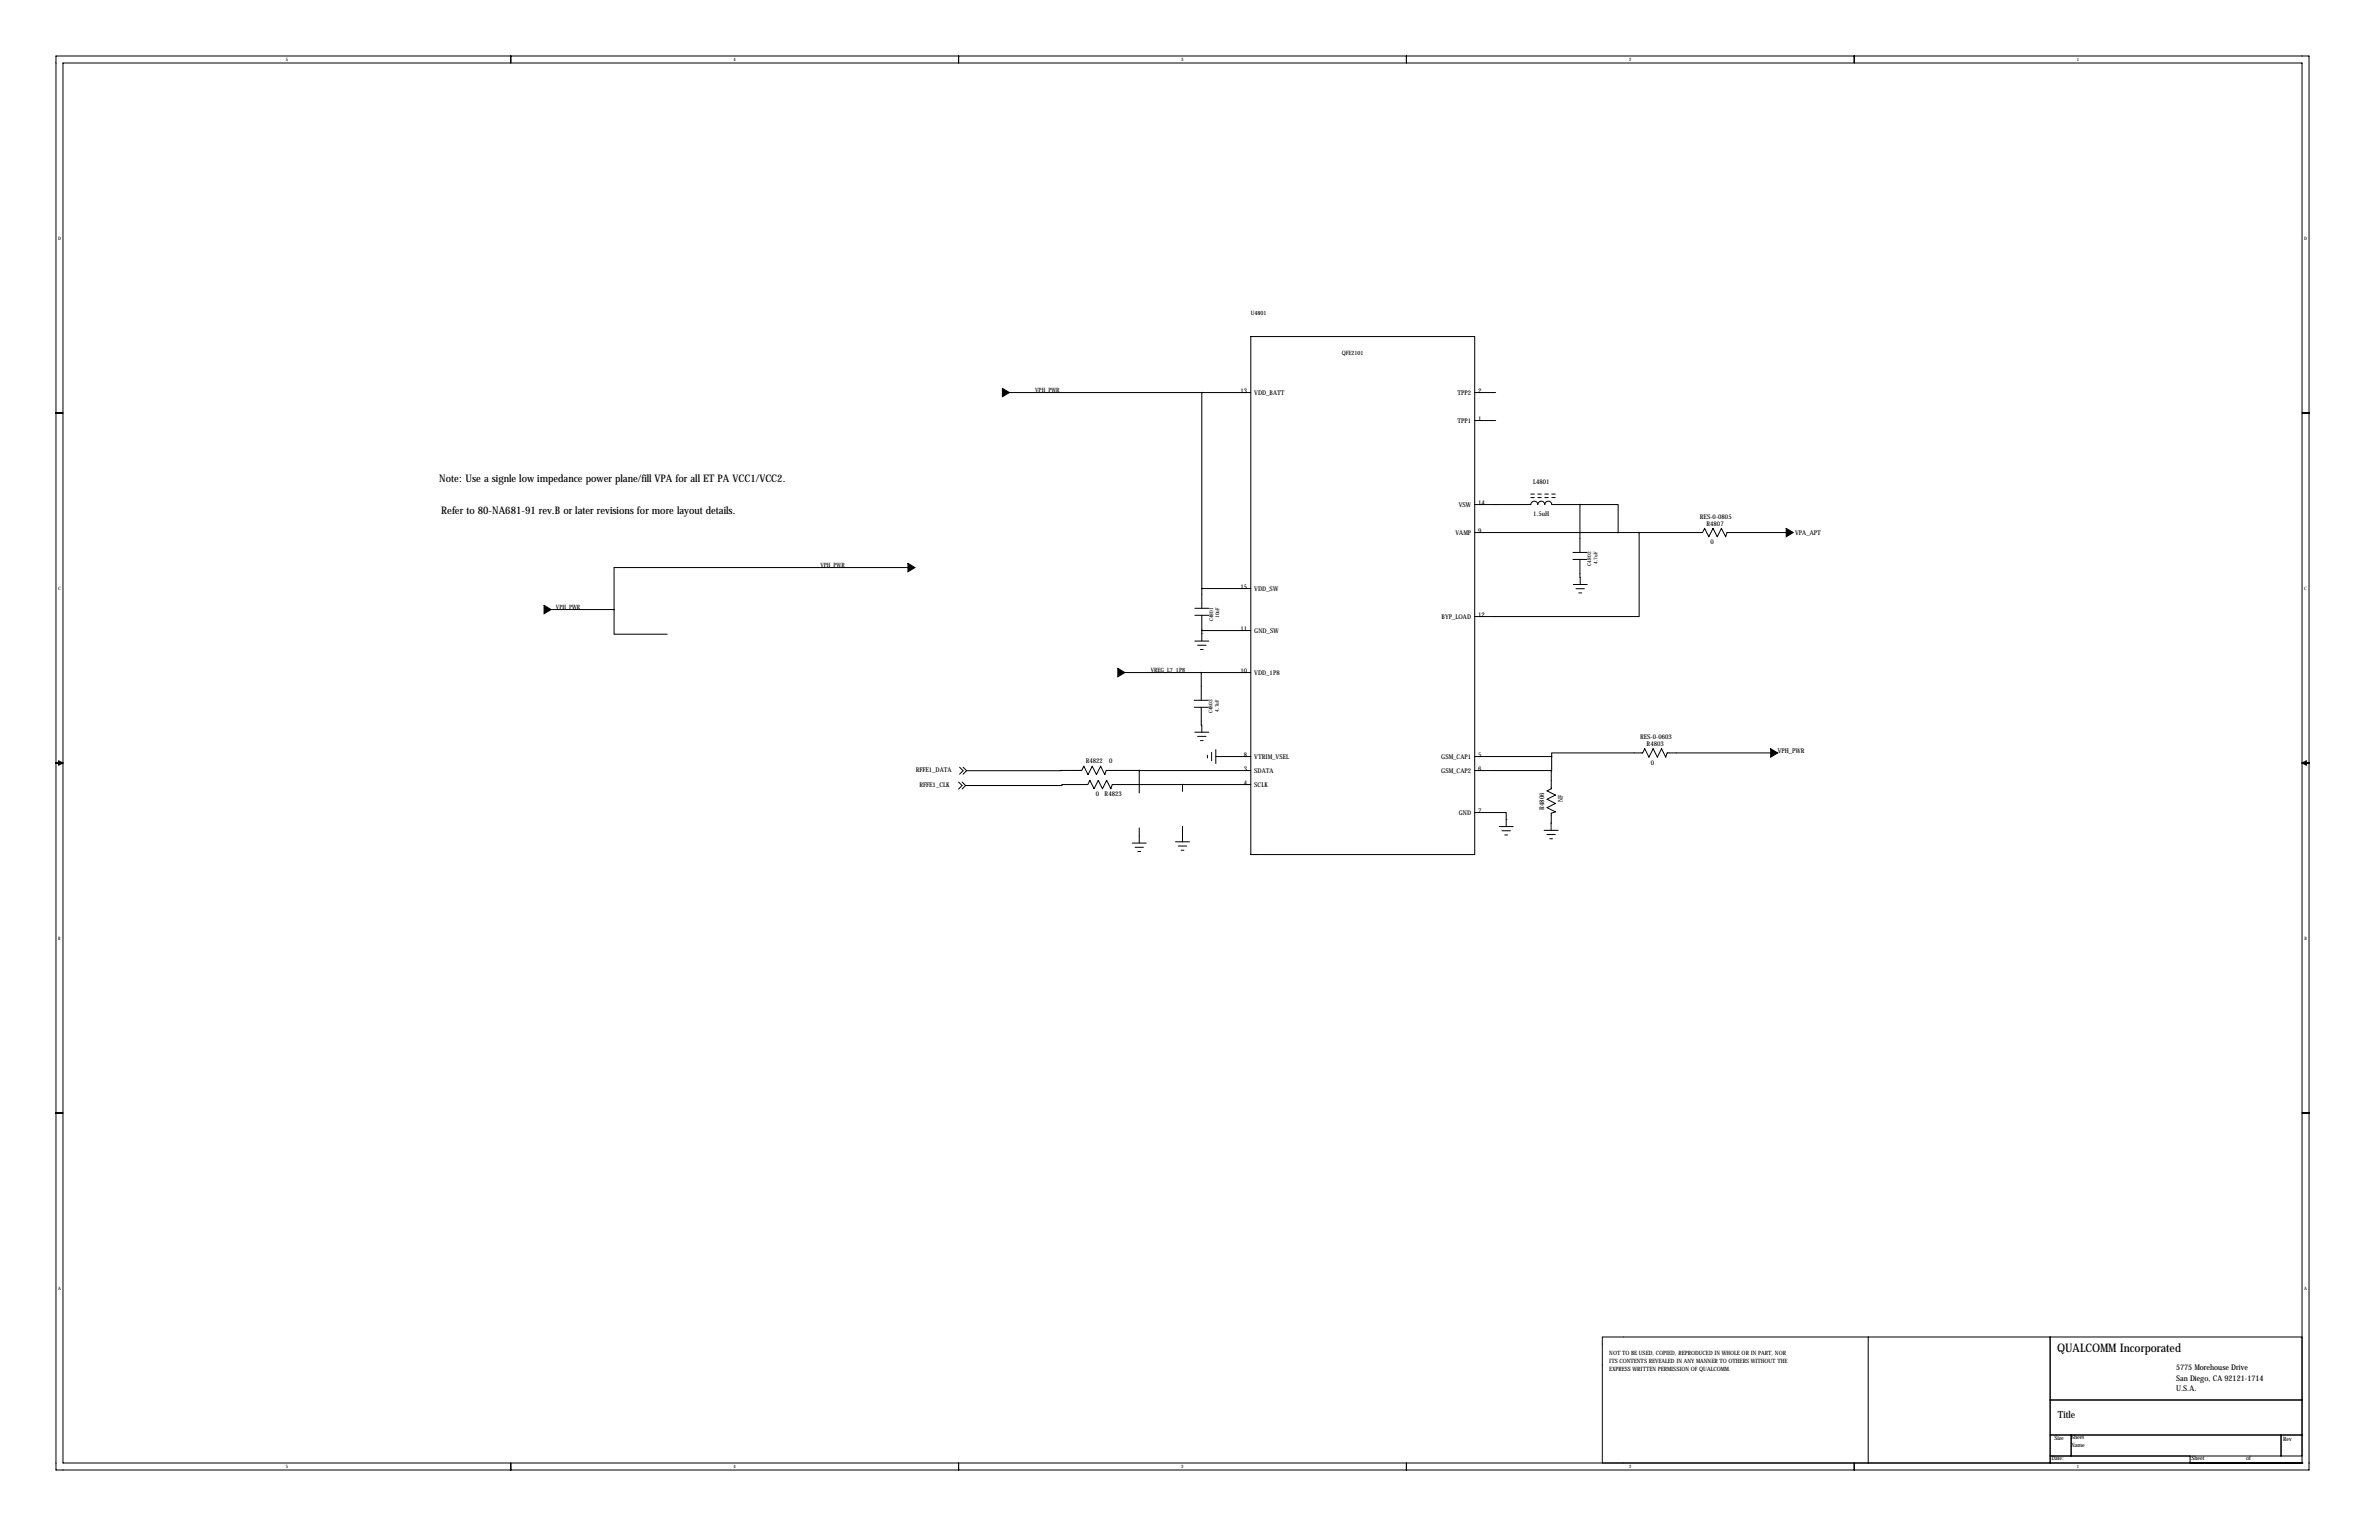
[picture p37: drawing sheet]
<svg xmlns="http://www.w3.org/2000/svg" width="864mm" height="559mm" viewBox="0 0 864 559" stroke-linecap="round" stroke-linejoin="round" font-family="sans-serif">
<defs><g id="words">
<text font-size="4.3" x="746.8" y="490.7">QUALCOMM Incorporated</text>
<g font-size="3.8">
<text x="159.4" y="175.1">Note: Use a signle low impedance power plane/fill VPA for all ET PA VCC1/VCC2.</text>
<text x="160.2" y="186.5">Refer to 80-NA681-91 rev.B or later revisions for more layout details.</text>
</g>
<text font-size="3.6" x="747" y="514.6">Title</text>
<g font-size="2.8">
<text x="789.9" y="497.3">5775 Morehouse Drive</text>
<text x="789.9" y="501.1">San Diego, CA 92121-1714</text>
<text x="789.9" y="504.8">U.S.A.</text>
</g>
<g font-size="2.4">
<text x="450.3" y="142.4">13</text>
<text x="455.3" y="143.3">VDD_BATT</text>
<text x="529" y="143.3">TPP2</text>
<text x="536.6" y="142.4">2</text>
<text x="529" y="153.4">TPP1</text>
<text x="536.6" y="152.6">1</text>
<text x="556.5" y="175.5">L4801</text>
<text x="529.6" y="183.9">VSW</text>
<text x="536.6" y="183.1">14</text>
<text x="556.6" y="187.3">1.5uH</text>
<text x="617.1" y="188.2">RES-0-0805</text>
<text x="619.5" y="190.7">R4807</text>
<text x="528.4" y="194.1">VAMP</text>
<text x="536.6" y="193.2">9</text>
<text x="621" y="197.4">0</text>
<text x="651.7" y="194.1">VPA_APT</text>
<text x="450.3" y="213.6">15</text>
<text x="455.3" y="214.4">VDD_SW</text>
<text x="523.3" y="224.6">BYP_LOAD</text>
<text x="536.6" y="223.7">12</text>
<text x="450.3" y="228.8">11</text>
<text x="455.3" y="229.6">GND_SW</text>
<text x="450.3" y="244">10</text>
<text x="455.3" y="244.9">VDD_1P8</text>
<text x="595.3" y="268.1">RES-0-0603</text>
<text x="451.6" y="274.5">8</text>
<text x="455.3" y="275.4">VTRIM_VSEL</text>
<text x="523.2" y="275.4">GSM_CAP1</text>
<text x="536.6" y="274.5">5</text>
<text x="597.7" y="270.7">R4803</text>
<text x="645.3" y="273.2">VPH_PWR</text>
<text x="332.4" y="280.1">RFFE1_DATA</text>
<text x="394.1" y="277">R4822</text>
<text x="402.6" y="276.8">0</text>
<text x="451.6" y="279.6">3</text>
<text x="455.3" y="280.4">SDATA</text>
<text x="523.2" y="280.4">GSM_CAP2</text>
<text x="536.6" y="279.6">6</text>
<text x="599.2" y="277.4">0</text>
<text x="333.8" y="285.6">RFFE1_CLK</text>
<text x="451.6" y="284.7">4</text>
<text x="455.3" y="285.5">SCLK</text>
<text x="397.8" y="288.9">0</text>
<text x="401" y="289">R4823</text>
<text x="560.6" y="293.9" transform="rotate(-90 560.6 293.9)">R4806</text>
<text x="567.3" y="291.1" transform="rotate(-90 567.3 291.1)">NF</text>
<text x="529.6" y="295.7">GND</text>
<text x="536.6" y="294.8">7</text>
</g>
<g font-size="2.1">
<text x="454.1" y="114.2">U4801</text>
<text x="487.1" y="128.7">QFE2101</text>
<text x="375.8" y="142.2">VPH_PWR</text>
<text x="297.8" y="205.7">VPH_PWR</text>
<text x="201.8" y="220.9">VPH_PWR</text>
<text x="417.7" y="243.8">VREG_L7_1P8</text>
<text x="584.2" y="491.7">NOT TO BE USED, COPIED, REPRODUCED IN WHOLE OR IN PART, NOR</text>
<text x="584.2" y="497.3">EXPRESS WRITTEN PERMISSION OF QUALCOMM.</text>
<text x="584.2" y="494.5">ITS CONTENTS REVEALED IN ANY MANNER TO OTHERS WITHOUT THE</text>
<text x="745.7" y="522.4">Size</text>
<text x="751.8" y="525">Name</text>
<text x="751.8" y="522.2">Sheet</text>
<text x="828.8" y="522.7">Rev</text>
<text x="744.7" y="529.8">Date:</text>
<text x="795.5" y="529.8">Sheet</text>
<text x="815.3" y="529.8">of</text>
</g>
<g font-size="1.9">
<text x="577.6" y="205.2" transform="rotate(-90 577.6 205.2)">C4802</text>
<text x="579.9" y="204.5" transform="rotate(-90 579.9 204.5)">4.7uF</text>
<text x="440.3" y="225.5" transform="rotate(-90 440.3 225.5)">C4801</text>
<text x="442.6" y="224.3" transform="rotate(-90 442.6 224.3)">10uF</text>
<text x="440.1" y="258.8" transform="rotate(-90 440.1 258.8)">C4803</text>
<text x="442.4" y="258.2" transform="rotate(-90 442.4 258.2)">4.7uF</text>
</g>
<g font-size="1.7">
<text x="103.7" y="22.2">5</text>
<text x="266.3" y="22.2">4</text>
<text x="428.8" y="22.2">3</text>
<text x="591.4" y="22.2">2</text>
<text x="754" y="22.2">1</text>
<text x="21.1" y="86.9">D</text>
<text x="836.4" y="86.9">D</text>
<text x="21.1" y="213.9">C</text>
<text x="836.5" y="213.9">C</text>
<text x="21.2" y="340.9">B</text>
<text x="836.5" y="340.9">B</text>
<text x="21.1" y="467.9">A</text>
<text x="836.4" y="467.9">A</text>
<text x="103.7" y="532.7">5</text>
<text x="266.3" y="532.7">4</text>
<text x="428.8" y="532.7">3</text>
<text x="591.4" y="532.7">2</text>
<text x="754" y="532.7">1</text>
</g>
<g font-size=".4">
<text x="543" y="183.1">N21417564</text>
<text x="436.3" y="230.1">GND</text>
<text x="443.9" y="274.5">GND</text>
<text x="546.8" y="297.4">GND</text>
<text x="454.1" y="310.1">RFPA-PM-QFE2101</text>
</g>
</g></defs>
<g fill="none" stroke="#000" stroke-width=".36">
<path d="M20.3 20.3h817.9v513.1h-817.9zM22.9 22.9h812.8v508h-812.8zM185.4 20.3v2.6M348 20.3v2.6M510.5 20.3v2.6M673.1 20.3v2.6M454.1 122.1h81.2v188h-81.2zM20.3 149.9h2.6M366.4 142.4h87.7M436.3 142.4v78.3M535.3 142.4h7.7M535.3 152.6h7.7"/>
<path d="M835.7 149.9h2.5M555.7 179.3h1.3M558.2 179.3h1.3M560.8 179.3h1.3M563.3 179.3h1.3M535.3 183.1h20.4a1.27 1.27 0 0 1 1.3-1.2 1.27 1.27 0 0 1 1.2 1.2 1.27 1.27 0 0 1 1.3-1.2 1.27 1.27 0 0 1 1.3 1.2 1.27 1.27 0 0 1 1.3-1.2 1.27 1.27 0 0 1 1.2 1.2h10.2M555.7 180.5h1.3M558.2 180.5h1.3M560.8 180.5h1.3M563.3 180.5h1.3M573.5 183.1h13.9v10.1M573.5 183.1v17.4"/>
<path d="M595 193.2v30.5h-59.7M648.4 193.2h-21.5l-.5 1.6-1.5-3.1-1.5 3.1-1.6-3.1-1.5 3.1-1.5-3.1-.8 1.5h-82.7M329.6 205.9h-106.7v15.3M454.1 213.6h-17.8M571 200.5h5.1M571 203h5.1M571.1 212.1h5.1M572.1 213.6h3.1M573.1 215.1h1M573.5 203l.1 9.1M200.1 221.2h22.8M222.9 221.2v8.9h19.3"/>
<path d="M433.7 220.7h5.1M433.7 223.3h5.1M433.7 232.6h5.1M434.7 234.1h3.1M435.8 235.7h1M436.3 223.3v9.3M436.3 228.8h17.8M408.3 244h45.8M433.5 254.1h5.1M433.5 256.6h5.1M436.1 256.6l.2 9.1M436.1 244v10.1"/>
<path d="M20.3 276.9h2.6M21.3 276.1l1.6 .8-1.6 .7zM348.3 278.4l1.3 1.3-1.3 1.2M349.6 278.4l1.3 1.3M350.9 279.7l-1.3 1.2M413.6 279.6h-12l-.5 1.5-1.6-3.1-1.5 3.1-1.5-3.1-1.5 3.1-1.6-3.1-.7 1.6-41.8 .1M413.6 279.6h40.5M413.6 279.6v8.1M433.7 265.7h5.1M434.7 267.2h3.1M435.8 268.7h1M438.3 274v1"/>
<path d="M439.8 273v3M441.4 274.5h12.7M441.4 272v5.1M535.3 279.6h27.8M563.1 279.6v6.6l-1.5 .8 3 1.5-3 1.5 3 1.5-3 1.6 3 1.5-1.5 .5v6.2M563.3 274.5l-.2 5.1M563.3 274.5h-28M645.3 273.2h-40.1l-.5 1.5-1.6-3-1.5 3-1.5-3-1.5 3-1.5-3-.8 1.5h-33v1.3M835.7 276.9h2.5M835.7 276.9l1.5-.8v1.5zM348 283.8l1.2 1.2-1.2 1.3M349.2 283.8l1.3 1.2"/>
<path d="M350.5 285l-1.3 1.3M429.3 284.7v2.5M429.3 299.9v5.6M454.1 284.7h-50.3l-.5 1.5-1.6-3-1.5 3-1.5-3-1.5 3-1.6-3-.7 1.5h-9.4v.3h-35M535.3 294.8h11.5v5.1M544.2 299.9h5.1M411 305.9h5.1M412 307.4h3.1M413.1 309h1M413.6 300.4v5.5M426.7 305.5h5.1M427.7 307h3.1"/>
<path d="M428.8 308.5h1M545.2 301.4h3.1M546.3 303h1M560.5 301.3h5.1M561.5 302.8h3.1M562.6 304.3h1M20.3 403.9h2.6M835.7 403.9h2.5M678.2 485.1v45.8M744.2 485.1v45.8M835.7 485.1h-254v45.8M744.2 508h91.5"/>
<path d="M185.4 530.9v2.5M348 530.9v2.5M510.5 530.9v2.5M673.1 530.9v2.5M744.2 520.7h91.5M744.2 528.3h91.5M751.8 520.7v7.6M795 530.9h.1M795 528.3v2.6M828 520.7v7.6M835.7 530.9h.1"/>
</g>
<path d="M363.9 140.9l2.5 1.5-2.5 1.6zM648.4 191.7l2.6 1.5-2.6 1.6zM197.5 219.7l2.6 1.5-2.6 1.5zM329.6 204.4l2.5 1.5-2.5 1.6zM405.8 242.5l2.5 1.5-2.5 1.6zM642.8 271.7l2.5 1.5-2.5 1.5z" fill="#000" stroke="#000" stroke-width=".36"/>
<path d="M436 244a.05 .05 0 0 0 .1 0 .05 .05 0 0 0-.1 0zM573.5 183.1a.05 .05 0 0 0 .1 0 .05 .05 0 0 0-.1 0zM413.5 279.6a.05 .05 0 0 0 .1 0 .05 .05 0 0 0-.1 0zM429.2 284.7a.05 .05 0 0 0 .1 0 .05 .05 0 0 0-.1 0z" fill="#000" stroke="#000" stroke-width=".51"/>
<use href="#words"/>
</svg>
